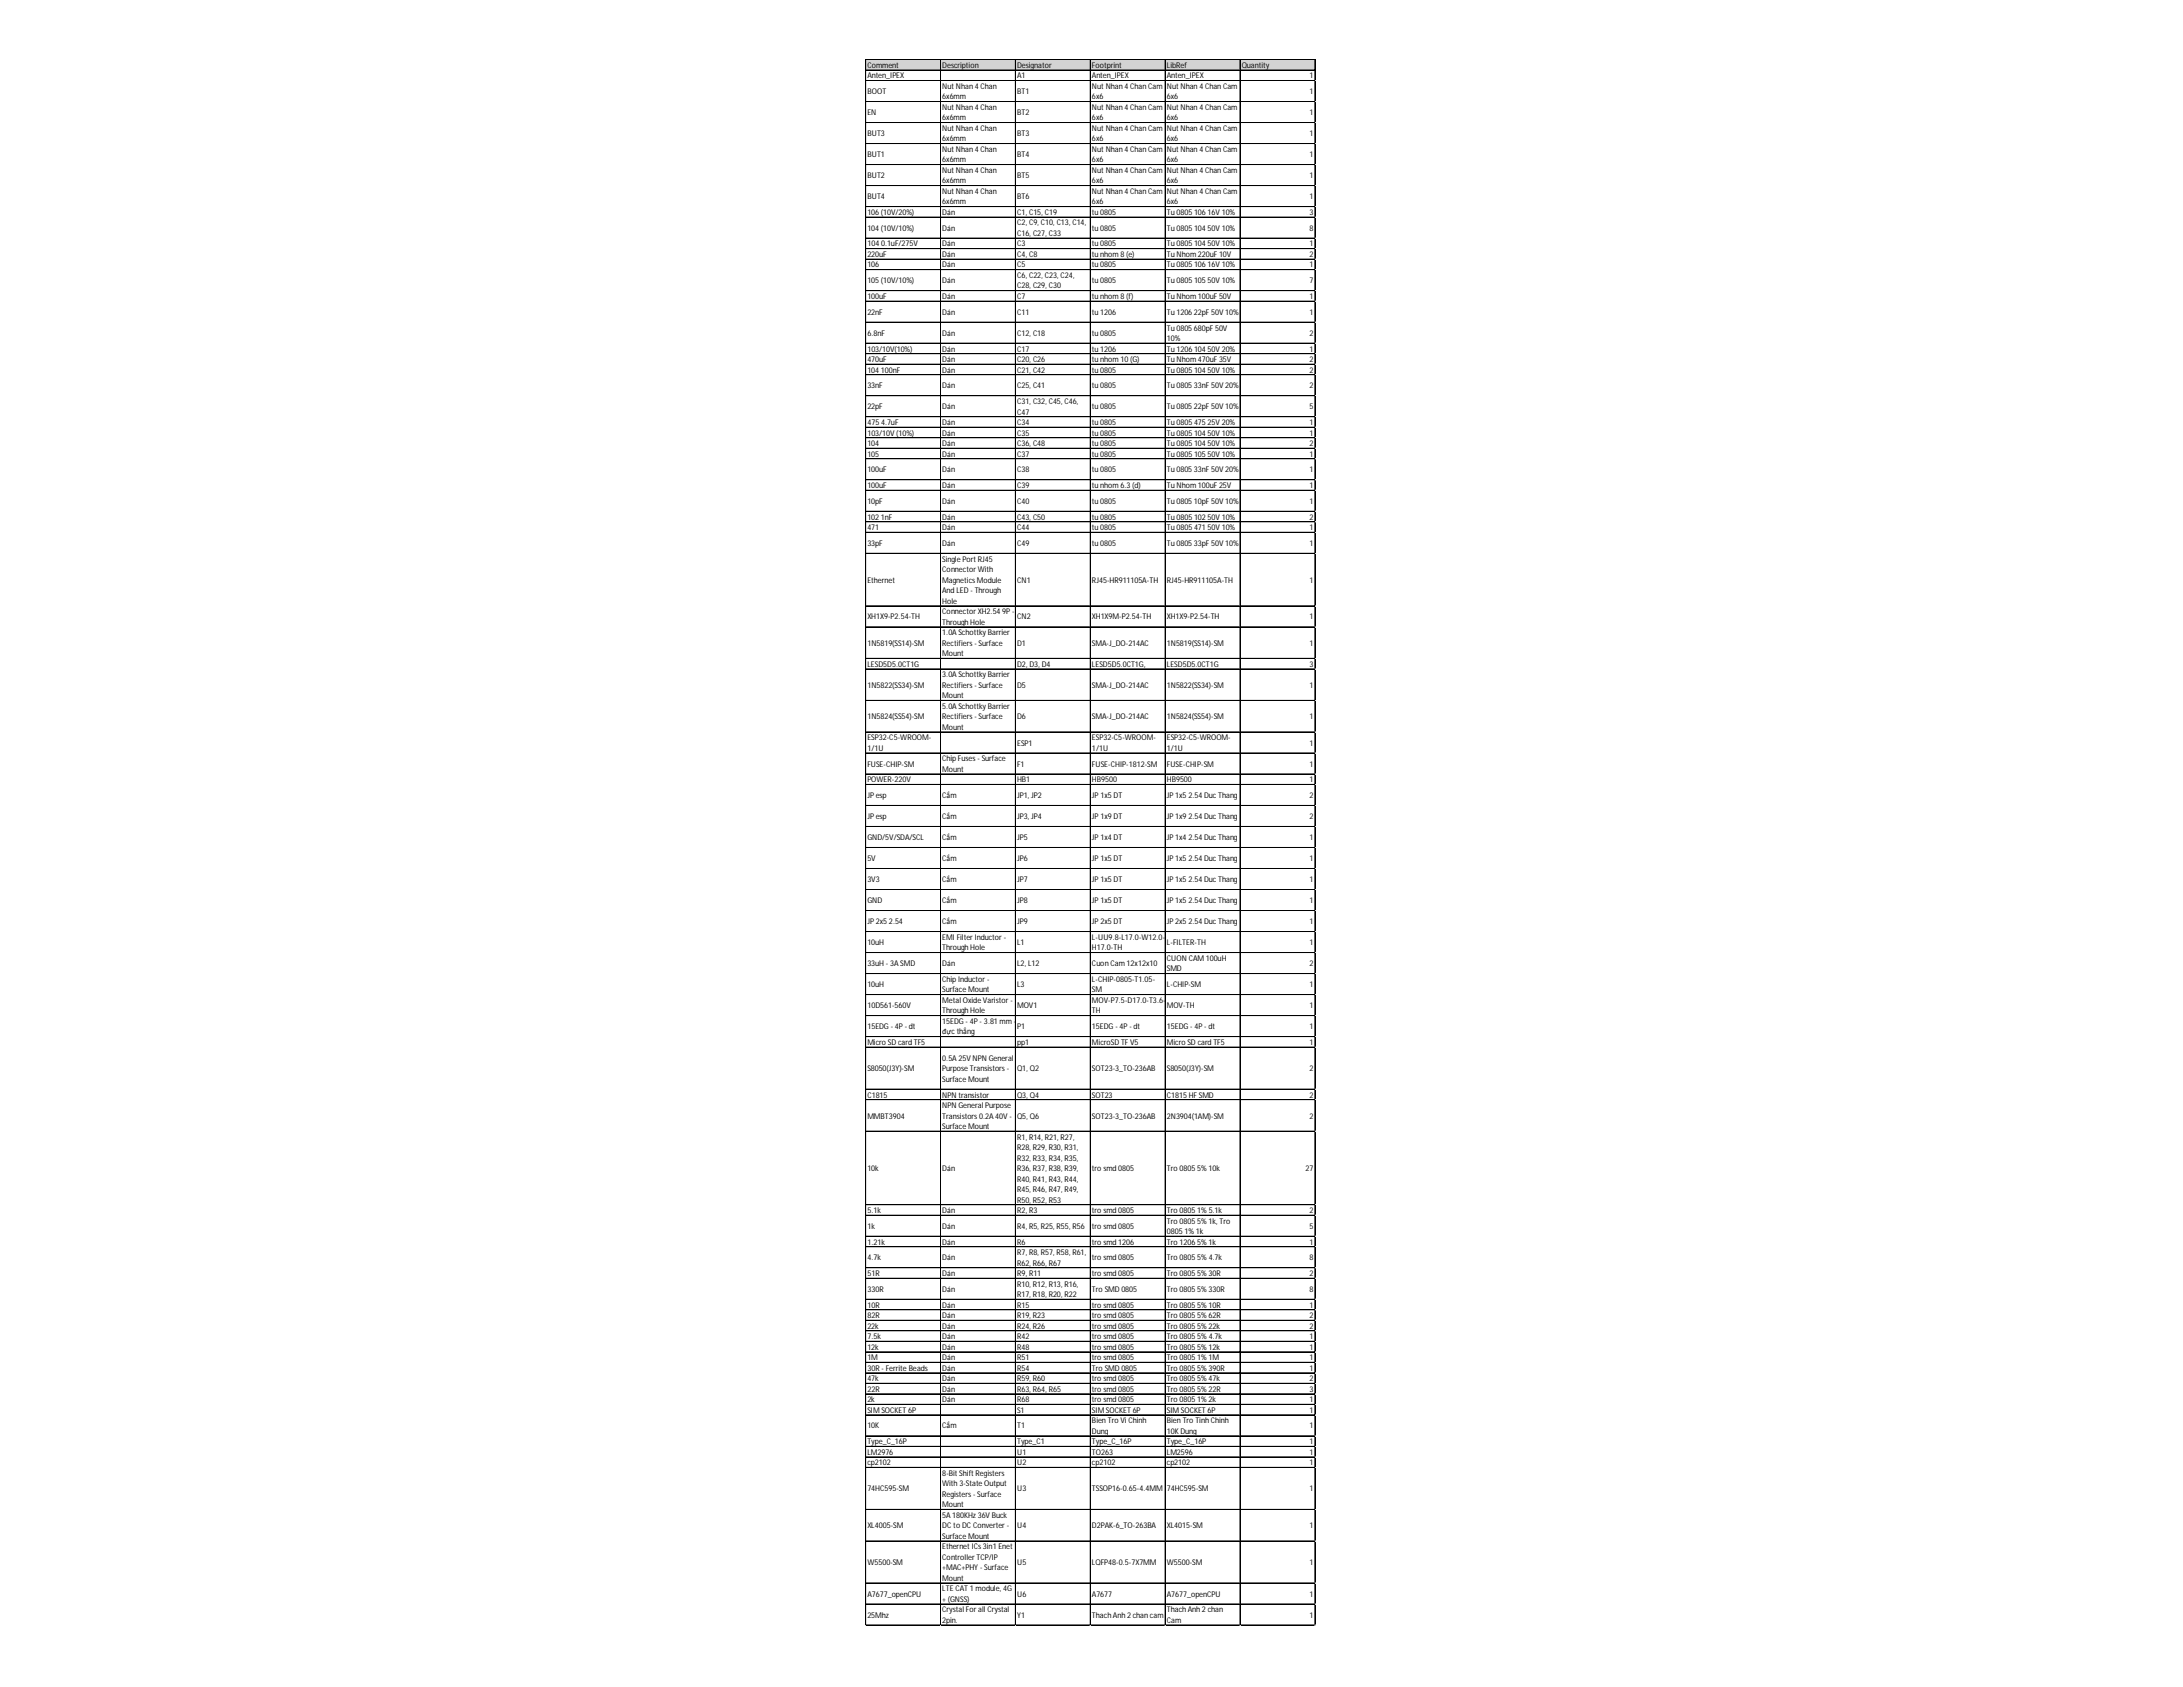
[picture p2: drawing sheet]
<svg xmlns="http://www.w3.org/2000/svg" width="279mm" height="216mm" viewBox="0 0 279 216" stroke-linecap="round" stroke-linejoin="round" font-family="sans-serif">
<defs><g id="words">
<g font-size="1">
<text x="111" y="8.7">Comment</text>
<text x="111" y="10">Anten_IPEX</text>
<text x="120.6" y="8.7">Description</text>
<text x="120.6" y="11.4">Nut Nhan4 Chan</text>
<text x="130.2" y="8.7">Designator</text>
<text x="130.2" y="10">A1</text>
<text x="139.8" y="8.7">Footprint</text>
<text x="139.8" y="10">Anten_IPEX</text>
<text x="139.8" y="11.4">Nut Nhan4 ChanCam</text>
<text x="149.3" y="8.7">LibRef</text>
<text x="149.3" y="10">Anten_IPEX</text>
<text x="149.3" y="11.4">Nut Nhan4 ChanCam</text>
<text x="158.9" y="8.7">Quantity</text>
<text x="167.6" y="10">1</text>
<text x="111" y="12">BOOT</text>
<text x="111" y="14.7">EN</text>
<text x="111" y="17.4">BUT3</text>
<text x="120.6" y="12.7">6x6mm</text>
<text x="120.6" y="14.1">Nut Nhan4 Chan</text>
<text x="120.6" y="15.4">6x6mm</text>
<text x="120.6" y="16.8">Nut Nhan4 Chan</text>
<text x="130.2" y="12">BT1</text>
<text x="130.2" y="14.7">BT2</text>
<text x="130.2" y="17.4">BT3</text>
<text x="139.8" y="12.7">6x6</text>
<text x="139.8" y="14.1">Nut Nhan4 ChanCam</text>
<text x="139.8" y="15.4">6x6</text>
<text x="139.8" y="16.8">Nut Nhan4 ChanCam</text>
<text x="149.3" y="12.7">6x6</text>
<text x="149.3" y="14.1">Nut Nhan4 ChanCam</text>
<text x="149.3" y="15.4">6x6</text>
<text x="149.3" y="16.8">Nut Nhan4 ChanCam</text>
<text x="167.6" y="12">1</text>
<text x="167.6" y="14.7">1</text>
<text x="167.6" y="17.4">1</text>
<text x="111" y="20.1">BUT1</text>
<text x="111" y="22.8">BUT2</text>
<text x="120.6" y="18.1">6x6mm</text>
<text x="120.6" y="19.4">Nut Nhan4 Chan</text>
<text x="120.6" y="20.8">6x6mm</text>
<text x="120.6" y="22.1">Nut Nhan4 Chan</text>
<text x="120.6" y="23.5">6x6mm</text>
<text x="130.2" y="20.1">BT4</text>
<text x="130.2" y="22.8">BT5</text>
<text x="139.8" y="18.1">6x6</text>
<text x="139.8" y="19.4">Nut Nhan4 ChanCam</text>
<text x="139.8" y="20.8">6x6</text>
<text x="139.8" y="22.1">Nut Nhan4 ChanCam</text>
<text x="139.8" y="23.5">6x6</text>
<text x="149.3" y="18.1">6x6</text>
<text x="149.3" y="19.4">Nut Nhan4 ChanCam</text>
<text x="149.3" y="20.8">6x6</text>
<text x="149.3" y="22.1">Nut Nhan4 ChanCam</text>
<text x="149.3" y="23.5">6x6</text>
<text x="167.6" y="20.1">1</text>
<text x="167.6" y="22.8">1</text>
<text x="111" y="25.5">BUT4</text>
<text x="111" y="27.5">106 (10V/20%)</text>
<text x="111" y="29.5">104 (10V/10%)</text>
<text x="120.6" y="24.8">Nut Nhan4 Chan</text>
<text x="120.6" y="26.2">6x6mm</text>
<text x="120.6" y="27.5">Dán</text>
<text x="120.6" y="29.5">Dán</text>
<text x="130.2" y="25.5">BT6</text>
<text x="130.2" y="27.5">C1, C15, C19</text>
<text x="130.2" y="28.9">C2, C9, C10, C13, C14,</text>
<text x="139.8" y="24.8">Nut Nhan4 ChanCam</text>
<text x="139.8" y="26.2">6x6</text>
<text x="139.8" y="27.5">tu0805</text>
<text x="139.8" y="29.5">tu0805</text>
<text x="149.3" y="24.8">Nut Nhan4 ChanCam</text>
<text x="149.3" y="26.2">6x6</text>
<text x="149.3" y="27.5">Tu0805 106 16V10%</text>
<text x="149.3" y="29.5">Tu0805 104 50V10%</text>
<text x="167.6" y="25.5">1</text>
<text x="167.6" y="27.5">3</text>
<text x="167.6" y="29.5">8</text>
<text x="111" y="31.5">104 0.1uF/275V</text>
<text x="111" y="32.9">220uF</text>
<text x="111" y="34.2">106</text>
<text x="120.6" y="31.5">Dán</text>
<text x="120.6" y="32.9">Dán</text>
<text x="120.6" y="34.2">Dán</text>
<text x="130.2" y="30.2">C16, C27, C33</text>
<text x="130.2" y="31.5">C3</text>
<text x="130.2" y="32.9">C4, C8</text>
<text x="130.2" y="34.2">C5</text>
<text x="130.2" y="35.6">C6, C22, C23, C24,</text>
<text x="139.8" y="31.5">tu0805</text>
<text x="139.8" y="32.9">tunhom8 (e)</text>
<text x="139.8" y="34.2">tu0805</text>
<text x="149.3" y="31.5">Tu0805 104 50V10%</text>
<text x="149.3" y="32.9">TuNhom220uF10V</text>
<text x="149.3" y="34.2">Tu0805 106 16V10%</text>
<text x="167.6" y="31.5">1</text>
<text x="167.6" y="32.9">2</text>
<text x="167.6" y="34.2">1</text>
<text x="111" y="36.2">105 (10V/10%)</text>
<text x="111" y="38.3">100uF</text>
<text x="111" y="40.3">22nF</text>
<text x="120.6" y="36.2">Dán</text>
<text x="120.6" y="38.3">Dán</text>
<text x="120.6" y="40.3">Dán</text>
<text x="130.2" y="36.9">C28, C29, C30</text>
<text x="130.2" y="38.3">C7</text>
<text x="130.2" y="40.3">C11</text>
<text x="139.8" y="36.2">tu0805</text>
<text x="139.8" y="38.3">tunhom8 (f)</text>
<text x="139.8" y="40.3">tu1206</text>
<text x="149.3" y="36.2">Tu0805 105 50V10%</text>
<text x="149.3" y="38.3">TuNhom100uF50V</text>
<text x="149.3" y="40.3">Tu1206 22pF50V10%</text>
<text x="167.6" y="36.2">7</text>
<text x="167.6" y="38.3">1</text>
<text x="167.6" y="40.3">1</text>
<text x="111" y="43">6.8nF</text>
<text x="111" y="45">103/10V(10%)</text>
<text x="111" y="46.3">470uF</text>
<text x="111" y="47.7">104 100nF</text>
<text x="120.6" y="43">Dán</text>
<text x="120.6" y="45">Dán</text>
<text x="120.6" y="46.3">Dán</text>
<text x="120.6" y="47.7">Dán</text>
<text x="130.2" y="43">C12, C18</text>
<text x="130.2" y="45">C17</text>
<text x="130.2" y="46.3">C20, C26</text>
<text x="130.2" y="47.7">C21, C42</text>
<text x="139.8" y="43">tu0805</text>
<text x="139.8" y="45">tu1206</text>
<text x="139.8" y="46.3">tunhom10 (G)</text>
<text x="139.8" y="47.7">tu0805</text>
<text x="149.3" y="42.3">Tu0805 680pF50V</text>
<text x="149.3" y="43.6">10%</text>
<text x="149.3" y="45">Tu1206 104 50V20%</text>
<text x="149.3" y="46.3">TuNhom470uF35V</text>
<text x="149.3" y="47.7">Tu0805 104 50V10%</text>
<text x="167.6" y="43">2</text>
<text x="167.6" y="45">1</text>
<text x="167.6" y="46.3">2</text>
<text x="167.6" y="47.7">2</text>
<text x="111" y="49.7">33nF</text>
<text x="111" y="52.4">22pF</text>
<text x="120.6" y="49.7">Dán</text>
<text x="120.6" y="52.4">Dán</text>
<text x="130.2" y="49.7">C25, C41</text>
<text x="130.2" y="51.7">C31, C32, C45, C46,</text>
<text x="130.2" y="53.1">C47</text>
<text x="139.8" y="49.7">tu0805</text>
<text x="139.8" y="52.4">tu0805</text>
<text x="149.3" y="49.7">Tu0805 33nF50V20%</text>
<text x="149.3" y="52.4">Tu0805 22pF50V10%</text>
<text x="167.6" y="49.7">2</text>
<text x="167.6" y="52.4">5</text>
<text x="111" y="54.4">475 4.7uF</text>
<text x="111" y="55.7">103/10V(10%)</text>
<text x="111" y="57.1">104</text>
<text x="111" y="58.4">105</text>
<text x="120.6" y="54.4">Dán</text>
<text x="120.6" y="55.7">Dán</text>
<text x="120.6" y="57.1">Dán</text>
<text x="120.6" y="58.4">Dán</text>
<text x="130.2" y="54.4">C34</text>
<text x="130.2" y="55.7">C35</text>
<text x="130.2" y="57.1">C36, C48</text>
<text x="130.2" y="58.4">C37</text>
<text x="139.8" y="54.4">tu0805</text>
<text x="139.8" y="55.7">tu0805</text>
<text x="139.8" y="57.1">tu0805</text>
<text x="139.8" y="58.4">tu0805</text>
<text x="149.3" y="54.4">Tu0805 475 25V20%</text>
<text x="149.3" y="55.7">Tu0805 104 50V10%</text>
<text x="149.3" y="57.1">Tu0805 104 50V10%</text>
<text x="149.3" y="58.4">Tu0805 105 50V10%</text>
<text x="167.6" y="54.4">1</text>
<text x="167.6" y="55.7">1</text>
<text x="167.6" y="57.1">2</text>
<text x="167.6" y="58.4">1</text>
<text x="111" y="60.5">100uF</text>
<text x="111" y="62.5">100uF</text>
<text x="111" y="64.5">10pF</text>
<text x="120.6" y="60.5">Dán</text>
<text x="120.6" y="62.5">Dán</text>
<text x="120.6" y="64.5">Dán</text>
<text x="130.2" y="60.5">C38</text>
<text x="130.2" y="62.5">C39</text>
<text x="130.2" y="64.5">C40</text>
<text x="139.8" y="60.5">tu0805</text>
<text x="139.8" y="62.5">tunhom6.3 (d)</text>
<text x="139.8" y="64.5">tu0805</text>
<text x="149.3" y="60.5">Tu0805 33nF50V20%</text>
<text x="149.3" y="62.5">TuNhom100uF25V</text>
<text x="149.3" y="64.5">Tu0805 10pF50V10%</text>
<text x="167.6" y="60.5">1</text>
<text x="167.6" y="62.5">1</text>
<text x="167.6" y="64.5">1</text>
<text x="111" y="66.5">102 1nF</text>
<text x="111" y="67.8">471</text>
<text x="111" y="69.9">33pF</text>
<text x="120.6" y="66.5">Dán</text>
<text x="120.6" y="67.8">Dán</text>
<text x="120.6" y="69.9">Dán</text>
<text x="120.6" y="71.9">Single Port RJ45</text>
<text x="130.2" y="66.5">C43, C50</text>
<text x="130.2" y="67.8">C44</text>
<text x="130.2" y="69.9">C49</text>
<text x="139.8" y="66.5">tu0805</text>
<text x="139.8" y="67.8">tu0805</text>
<text x="139.8" y="69.9">tu0805</text>
<text x="149.3" y="66.5">Tu0805 102 50V10%</text>
<text x="149.3" y="67.8">Tu0805 471 50V10%</text>
<text x="149.3" y="69.9">Tu0805 33pF50V10%</text>
<text x="167.6" y="66.5">2</text>
<text x="167.6" y="67.8">1</text>
<text x="167.6" y="69.9">1</text>
<text x="111" y="74.6">Ethernet</text>
<text x="120.6" y="73.2">ConnectorWith</text>
<text x="120.6" y="74.6">Magnetics Module</text>
<text x="120.6" y="75.9">And LED - Through</text>
<text x="120.6" y="77.3">Hole</text>
<text x="130.2" y="74.6">CN1</text>
<text x="139.8" y="74.6">RJ45-HR911105A-TH</text>
<text x="149.3" y="74.6">RJ45-HR911105A-TH</text>
<text x="167.6" y="74.6">1</text>
<text x="111" y="79.3">XH1X9-P2.54-TH</text>
<text x="111" y="82.6">1N5819(SS14)-SM</text>
<text x="120.6" y="78.6">ConnectorXH2.54 9P-</text>
<text x="120.6" y="79.9">ThroughHole</text>
<text x="120.6" y="81.3">1.0ASchottky Barrier</text>
<text x="120.6" y="82.6">Rectifiers -Surface</text>
<text x="120.6" y="84">Mount</text>
<text x="130.2" y="79.3">CN2</text>
<text x="130.2" y="82.6">D1</text>
<text x="139.8" y="79.3">XH1X9M-P2.54-TH</text>
<text x="139.8" y="82.6">SMA-J_DO-214AC</text>
<text x="149.3" y="79.3">XH1X9-P2.54-TH</text>
<text x="149.3" y="82.6">1N5819(SS14)-SM</text>
<text x="167.6" y="79.3">1</text>
<text x="167.6" y="82.6">1</text>
<text x="111" y="85.3">LESD5D5.0CT1G</text>
<text x="111" y="88">1N5822(SS34)-SM</text>
<text x="120.6" y="86.7">3.0ASchottky Barrier</text>
<text x="120.6" y="88">Rectifiers -Surface</text>
<text x="120.6" y="89.4">Mount</text>
<text x="130.2" y="85.3">D2, D3, D4</text>
<text x="130.2" y="88">D5</text>
<text x="139.8" y="85.3">LESD5D5.0CT1G,</text>
<text x="139.8" y="88">SMA-J_DO-214AC</text>
<text x="149.3" y="85.3">LESD5D5.0CT1G</text>
<text x="149.3" y="88">1N5822(SS34)-SM</text>
<text x="167.6" y="85.3">3</text>
<text x="167.6" y="88">1</text>
<text x="111" y="92.1">1N5824(SS54)-SM</text>
<text x="111" y="94.7">ESP32-C5-WROOM-</text>
<text x="120.6" y="90.7">5.0ASchottky Barrier</text>
<text x="120.6" y="92.1">Rectifiers -Surface</text>
<text x="120.6" y="93.4">Mount</text>
<text x="130.2" y="92.1">D6</text>
<text x="130.2" y="95.4">ESP1</text>
<text x="139.8" y="92.1">SMA-J_DO-214AC</text>
<text x="139.8" y="94.7">ESP32-C5-WROOM-</text>
<text x="149.3" y="92.1">1N5824(SS54)-SM</text>
<text x="149.3" y="94.7">ESP32-C5-WROOM-</text>
<text x="167.6" y="92.1">1</text>
<text x="167.6" y="95.4">1</text>
<text x="111" y="96.1">1/1U</text>
<text x="111" y="98.1">FUSE-CHIP-SM</text>
<text x="111" y="100.1">POWER-220V</text>
<text x="120.6" y="97.4">ChipFuses -Surface</text>
<text x="120.6" y="98.8">Mount</text>
<text x="130.2" y="98.1">F1</text>
<text x="130.2" y="100.1">HB1</text>
<text x="139.8" y="96.1">1/1U</text>
<text x="139.8" y="98.1">FUSE-CHIP-1812-SM</text>
<text x="139.8" y="100.1">HB9500</text>
<text x="149.3" y="96.1">1/1U</text>
<text x="149.3" y="98.1">FUSE-CHIP-SM</text>
<text x="149.3" y="100.1">HB9500</text>
<text x="167.6" y="98.1">1</text>
<text x="167.6" y="100.1">1</text>
<text x="111" y="102.1">JPesp</text>
<text x="111" y="104.8">JPesp</text>
<text x="111" y="107.5">GND/5V/SDA/SCL</text>
<text x="120.6" y="102.1">Cắm</text>
<text x="120.6" y="104.8">Cắm</text>
<text x="120.6" y="107.5">Cắm</text>
<text x="130.2" y="102.1">JP1, JP2</text>
<text x="130.2" y="104.8">JP3, JP4</text>
<text x="130.2" y="107.5">JP5</text>
<text x="139.8" y="102.1">JP1x5 DT</text>
<text x="139.8" y="104.8">JP1x9 DT</text>
<text x="139.8" y="107.5">JP1x4 DT</text>
<text x="149.3" y="102.1">JP1x5 2.54 DucThang</text>
<text x="149.3" y="104.8">JP1x9 2.54 DucThang</text>
<text x="149.3" y="107.5">JP1x4 2.54 DucThang</text>
<text x="167.6" y="102.1">2</text>
<text x="167.6" y="104.8">2</text>
<text x="167.6" y="107.5">1</text>
<text x="111" y="110.2">5V</text>
<text x="111" y="112.9">3V3</text>
<text x="120.6" y="110.2">Cắm</text>
<text x="120.6" y="112.9">Cắm</text>
<text x="130.2" y="110.2">JP6</text>
<text x="130.2" y="112.9">JP7</text>
<text x="139.8" y="110.2">JP1x5 DT</text>
<text x="139.8" y="112.9">JP1x5 DT</text>
<text x="149.3" y="110.2">JP1x5 2.54 DucThang</text>
<text x="149.3" y="112.9">JP1x5 2.54 DucThang</text>
<text x="167.6" y="110.2">1</text>
<text x="167.6" y="112.9">1</text>
<text x="111" y="115.6">GND</text>
<text x="111" y="118.3">JP2x5 2.54</text>
<text x="120.6" y="115.6">Cắm</text>
<text x="120.6" y="118.3">Cắm</text>
<text x="130.2" y="115.6">JP8</text>
<text x="130.2" y="118.3">JP9</text>
<text x="139.8" y="115.6">JP1x5 DT</text>
<text x="139.8" y="118.3">JP2x5 DT</text>
<text x="149.3" y="115.6">JP1x5 2.54 DucThang</text>
<text x="149.3" y="118.3">JP2x5 2.54 DucThang</text>
<text x="167.6" y="115.6">1</text>
<text x="167.6" y="118.3">1</text>
<text x="111" y="121">10uH</text>
<text x="111" y="123.6">33uH-3ASMD</text>
<text x="120.6" y="120.3">EMI FilterInductor-</text>
<text x="120.6" y="121.6">ThroughHole</text>
<text x="120.6" y="123.6">Dán</text>
<text x="120.6" y="125.7">ChipInductor-</text>
<text x="130.2" y="121">L1</text>
<text x="130.2" y="123.6">L2, L12</text>
<text x="139.8" y="120.3">L-UU9.8-L17.0-W12.0-</text>
<text x="139.8" y="121.6">H17.0-TH</text>
<text x="139.8" y="123.6">CuonCam12x12x10</text>
<text x="139.8" y="125.7">L-CHIP-0805-T1.05-</text>
<text x="149.3" y="121">L-FILTER-TH</text>
<text x="149.3" y="123">CUON CAM100uH</text>
<text x="149.3" y="124.3">SMD</text>
<text x="167.6" y="121">1</text>
<text x="167.6" y="123.6">2</text>
<text x="111" y="126.3">10uH</text>
<text x="111" y="129">10D561-560V</text>
<text x="111" y="131.7">15EDG -4P-dt</text>
<text x="120.6" y="127">Surface Mount</text>
<text x="120.6" y="128.4">Metal Oxide Varistor-</text>
<text x="120.6" y="129.7">ThroughHole</text>
<text x="120.6" y="131">15EDG -4P- 3.81 mm-</text>
<text x="130.2" y="126.3">L3</text>
<text x="130.2" y="129">MOV1</text>
<text x="130.2" y="131.7">P1</text>
<text x="139.8" y="127">SM</text>
<text x="139.8" y="128.4">MOV-P7.5-D17.0-T3.6-</text>
<text x="139.8" y="129.7">TH</text>
<text x="139.8" y="131.7">15EDG -4P-dt</text>
<text x="149.3" y="126.3">L-CHIP-SM</text>
<text x="149.3" y="129">MOV-TH</text>
<text x="149.3" y="131.7">15EDG -4P-dt</text>
<text x="167.6" y="126.3">1</text>
<text x="167.6" y="129">1</text>
<text x="167.6" y="131.7">1</text>
<text x="111" y="133.7">MicroSD cardTF5</text>
<text x="111" y="137.1">S8050(J3Y)-SM</text>
<text x="120.6" y="132.4">đựcthẳng</text>
<text x="120.6" y="135.8">0.5A25VNPN General</text>
<text x="120.6" y="137.1">Purpose Transistors -</text>
<text x="130.2" y="133.7">pp1</text>
<text x="130.2" y="137.1">Q1, Q2</text>
<text x="139.8" y="133.7">MicroSD TFV5</text>
<text x="139.8" y="137.1">SOT23-3_TO-236AB</text>
<text x="149.3" y="133.7">MicroSD cardTF5</text>
<text x="149.3" y="137.1">S8050(J3Y)-SM</text>
<text x="167.6" y="133.7">1</text>
<text x="167.6" y="137.1">2</text>
<text x="111" y="140.5">C1815</text>
<text x="111" y="143.1">MMBT3904</text>
<text x="120.6" y="138.4">Surface Mount</text>
<text x="120.6" y="140.5">NPN transistor</text>
<text x="120.6" y="141.8">NPN General Purpose</text>
<text x="120.6" y="143.1">Transistors 0.2A40V-</text>
<text x="130.2" y="140.5">Q3, Q4</text>
<text x="130.2" y="143.1">Q5, Q6</text>
<text x="139.8" y="140.5">SOT23</text>
<text x="139.8" y="143.1">SOT23-3_TO-236AB</text>
<text x="149.3" y="140.5">C1815 HFSMD</text>
<text x="149.3" y="143.1">2N3904(1AM)-SM</text>
<text x="167.6" y="140.5">2</text>
<text x="167.6" y="143.1">2</text>
<text x="111" y="149.9">10k</text>
<text x="120.6" y="144.5">Surface Mount</text>
<text x="120.6" y="149.9">Dán</text>
<text x="130.2" y="145.8">R1, R14, R21, R27,</text>
<text x="130.2" y="147.2">R28, R29, R30, R31,</text>
<text x="130.2" y="148.5">R32, R33, R34, R35,</text>
<text x="130.2" y="149.9">R36, R37, R38, R39,</text>
<text x="139.8" y="149.9">trosmd0805</text>
<text x="149.3" y="149.9">Tro0805 5% 10k</text>
<text x="167.1" y="149.9">27</text>
<text x="111" y="155.2">5.1k</text>
<text x="120.6" y="155.2">Dán</text>
<text x="130.2" y="151.2">R40, R41, R43, R44,</text>
<text x="130.2" y="152.6">R45, R46, R47, R49,</text>
<text x="130.2" y="153.9">R50, R52, R53</text>
<text x="130.2" y="155.2">R2, R3</text>
<text x="139.8" y="155.2">trosmd0805</text>
<text x="149.3" y="155.2">Tro 0805 1% 5.1k</text>
<text x="167.6" y="155.2">2</text>
<text x="111" y="157.3">1k</text>
<text x="111" y="159.3">1.21k</text>
<text x="111" y="161.3">4.7k</text>
<text x="120.6" y="157.3">Dán</text>
<text x="120.6" y="159.3">Dán</text>
<text x="120.6" y="161.3">Dán</text>
<text x="130.2" y="157.3">R4, R5, R25, R55, R56</text>
<text x="130.2" y="159.3">R6</text>
<text x="130.2" y="160.6">R7, R8, R57, R58, R61,</text>
<text x="130.2" y="162">R62, R66, R67</text>
<text x="139.8" y="157.3">trosmd0805</text>
<text x="139.8" y="159.3">trosmd1206</text>
<text x="139.8" y="161.3">trosmd0805</text>
<text x="149.3" y="156.6">Tro0805 5% 1k, Tro</text>
<text x="149.3" y="157.9">0805 1% 1k</text>
<text x="149.3" y="159.3">Tro1206 5% 1k</text>
<text x="149.3" y="161.3">Tro 0805 5% 4.7k</text>
<text x="167.6" y="157.3">5</text>
<text x="167.6" y="159.3">1</text>
<text x="167.6" y="161.3">8</text>
<text x="111" y="163.3">51R</text>
<text x="111" y="165.3">330R</text>
<text x="111" y="167.3">10R</text>
<text x="120.6" y="163.3">Dán</text>
<text x="120.6" y="165.3">Dán</text>
<text x="120.6" y="167.3">Dán</text>
<text x="130.2" y="163.3">R9, R11</text>
<text x="130.2" y="164.7">R10, R12, R13, R16,</text>
<text x="130.2" y="166">R17, R18, R20, R22</text>
<text x="130.2" y="167.3">R15</text>
<text x="139.8" y="163.3">trosmd0805</text>
<text x="139.8" y="165.3">TroSMD 0805</text>
<text x="139.8" y="167.3">trosmd0805</text>
<text x="149.3" y="163.3">Tro0805 5% 30R</text>
<text x="149.3" y="165.3">Tro0805 5% 330R</text>
<text x="149.3" y="167.3">Tro0805 5% 10R</text>
<text x="167.6" y="163.3">2</text>
<text x="167.6" y="165.3">8</text>
<text x="167.6" y="167.3">1</text>
<text x="111" y="168.7">82R</text>
<text x="111" y="170">22k</text>
<text x="111" y="171.4">7.5k</text>
<text x="111" y="172.7">12k</text>
<text x="120.6" y="168.7">Dán</text>
<text x="120.6" y="170">Dán</text>
<text x="120.6" y="171.4">Dán</text>
<text x="120.6" y="172.7">Dán</text>
<text x="130.2" y="168.7">R19, R23</text>
<text x="130.2" y="170">R24, R26</text>
<text x="130.2" y="171.4">R42</text>
<text x="130.2" y="172.7">R48</text>
<text x="139.8" y="168.7">trosmd0805</text>
<text x="139.8" y="170">trosmd0805</text>
<text x="139.8" y="171.4">trosmd0805</text>
<text x="139.8" y="172.7">trosmd0805</text>
<text x="149.3" y="168.7">Tro0805 5% 62R</text>
<text x="149.3" y="170">Tro0805 5% 22k</text>
<text x="149.3" y="171.4">Tro 0805 5% 4.7k</text>
<text x="149.3" y="172.7">Tro0805 5% 12k</text>
<text x="167.6" y="168.7">2</text>
<text x="167.6" y="170">2</text>
<text x="167.6" y="171.4">1</text>
<text x="167.6" y="172.7">1</text>
<text x="111" y="174.1">1M</text>
<text x="111" y="175.4">30R-Ferrite Beads</text>
<text x="111" y="176.8">47k</text>
<text x="111" y="178.1">22R</text>
<text x="111" y="179.5">2k</text>
<text x="120.6" y="174.1">Dán</text>
<text x="120.6" y="175.4">Dán</text>
<text x="120.6" y="176.8">Dán</text>
<text x="120.6" y="178.1">Dán</text>
<text x="120.6" y="179.5">Dán</text>
<text x="130.2" y="174.1">R51</text>
<text x="130.2" y="175.4">R54</text>
<text x="130.2" y="176.8">R59, R60</text>
<text x="130.2" y="178.1">R63, R64, R65</text>
<text x="130.2" y="179.5">R68</text>
<text x="139.8" y="174.1">trosmd0805</text>
<text x="139.8" y="175.4">TroSMD 0805</text>
<text x="139.8" y="176.8">trosmd0805</text>
<text x="139.8" y="178.1">trosmd0805</text>
<text x="139.8" y="179.5">trosmd0805</text>
<text x="149.3" y="174.1">Tro0805 1% 1M</text>
<text x="149.3" y="175.4">Tro0805 5% 390R</text>
<text x="149.3" y="176.8">Tro0805 5% 47k</text>
<text x="149.3" y="178.1">Tro0805 5% 22R</text>
<text x="149.3" y="179.5">Tro0805 1% 2k</text>
<text x="167.6" y="174.1">1</text>
<text x="167.6" y="175.4">1</text>
<text x="167.6" y="176.8">2</text>
<text x="167.6" y="178.1">3</text>
<text x="167.6" y="179.5">1</text>
<text x="111" y="180.8">SIMSOCKET6P</text>
<text x="111" y="182.8">10K</text>
<text x="111" y="184.8">Type_C_16P</text>
<text x="120.6" y="182.8">Cắm</text>
<text x="130.2" y="180.8">S1</text>
<text x="130.2" y="182.8">T1</text>
<text x="130.2" y="184.8">Type_C1</text>
<text x="139.8" y="180.8">SIMSOCKET6P</text>
<text x="139.8" y="182.1">Bien TroVi Chinh</text>
<text x="139.8" y="183.5">Dung</text>
<text x="139.8" y="184.8">Type_C_16P</text>
<text x="149.3" y="180.8">SIMSOCKET6P</text>
<text x="149.3" y="182.1">Bien Tro TinhChinh</text>
<text x="149.3" y="183.5">10KDung</text>
<text x="149.3" y="184.8">Type_C_16P</text>
<text x="167.6" y="180.8">1</text>
<text x="167.6" y="182.8">1</text>
<text x="167.6" y="184.8">1</text>
<text x="111" y="186.2">LM2976</text>
<text x="111" y="187.5">cp2102</text>
<text x="111" y="190.9">74HC595-SM</text>
<text x="120.6" y="188.9">8-Bit Shift Registers</text>
<text x="120.6" y="190.2">With 3-State Output</text>
<text x="120.6" y="191.6">Registers -Surface</text>
<text x="130.2" y="186.2">U1</text>
<text x="130.2" y="187.5">U2</text>
<text x="130.2" y="190.9">U3</text>
<text x="139.8" y="186.2">TO263</text>
<text x="139.8" y="187.5">cp2102</text>
<text x="139.8" y="190.9">TSSOP16-0.65-4.4MM</text>
<text x="149.3" y="186.2">LM2596</text>
<text x="149.3" y="187.5">cp2102</text>
<text x="149.3" y="190.9">74HC595-SM</text>
<text x="167.6" y="186.2">1</text>
<text x="167.6" y="187.5">1</text>
<text x="167.6" y="190.9">1</text>
<text x="111" y="195.6">XL4005-SM</text>
<text x="120.6" y="192.9">Mount</text>
<text x="120.6" y="194.2">5A180KHz 36VBuck</text>
<text x="120.6" y="195.6">DCtoDCConverter-</text>
<text x="120.6" y="196.9">Surface Mount</text>
<text x="130.2" y="195.6">U4</text>
<text x="139.8" y="195.6">D2PAK-6_TO-263BA</text>
<text x="149.3" y="195.6">XL4015-SM</text>
<text x="167.6" y="195.6">1</text>
<text x="111" y="200.3">W5500-SM</text>
<text x="120.6" y="198.3">Ethernet ICs 3in1 Enet</text>
<text x="120.6" y="199.6">ControllerTCP/IP</text>
<text x="120.6" y="201">+MAC+PHY-Surface</text>
<text x="120.6" y="202.3">Mount</text>
<text x="120.6" y="203.7">LTE CAT1 module, 4G</text>
<text x="130.2" y="200.3">U5</text>
<text x="139.8" y="200.3">LQFP48-0.5-7X7MM</text>
<text x="149.3" y="200.3">W5500-SM</text>
<text x="167.6" y="200.3">1</text>
<text x="111" y="204.3">A7677_openCPU</text>
<text x="111" y="207">25Mhz</text>
<text x="120.6" y="205">+ (GNSS)</text>
<text x="120.6" y="206.3">Crystal Forall Crystal</text>
<text x="120.6" y="207.7">2pin.</text>
<text x="130.2" y="204.3">U6</text>
<text x="130.2" y="207">Y1</text>
<text x="139.8" y="204.3">A7677</text>
<text x="139.8" y="207">ThachAnh2 chancam</text>
<text x="149.3" y="204.3">A7677_openCPU</text>
<text x="149.3" y="206.3">ThachAnh2 chan</text>
<text x="149.3" y="207.7">Cam</text>
<text x="167.6" y="204.3">1</text>
<text x="167.6" y="207">1</text>
</g>
</g></defs>
<path d="M110.8 7.6h57.6v1.4h-57.6z" fill="#d3d3d3"/>
<g fill="none" stroke="#000" stroke-width=".13">
<path d="M110.8 7.6v200.4M110.8 7.6h57.5M110.8 9h57.5M110.8 10.3h57.5M110.8 13h57.5M110.8 15.7h57.5M110.8 18.4h57.5M120.4 7.7v200.3M130 7.7v200.3M139.5 7.7v200.3M139.6 7.7v200.3M149.1 7.7v200.3"/>
<path d="M158.7 7.7v200.3M168.3 7.7v200.3M110.8 21.1h57.5M110.8 23.7h57.5M110.8 23.8h57.5M110.8 26.4h57.5M110.8 26.5h57.5M110.8 27.8h57.5M110.8 30.5h57.5M110.8 31.8h57.5M110.8 33.2h57.5M110.8 34.5h57.5"/>
<path d="M110.8 37.2h57.5M110.8 38.5h57.5M110.8 38.6h57.5M110.8 41.2h57.5M110.8 41.3h57.5M110.8 43.9h57.5M110.8 45.3h57.5M110.8 46.6h57.5M110.8 48h57.5M110.8 50.6h57.5M110.8 50.7h57.5M110.8 53.3h57.5"/>
<path d="M110.8 53.4h57.5M110.8 54.7h57.5M110.8 56h57.5M110.8 57.4h57.5M110.8 58.7h57.5M110.8 61.4h57.5M110.8 62.7h57.5M110.8 62.8h57.5M110.8 65.4h57.5M110.8 65.5h57.5M110.8 66.8h57.5M110.8 68.1h57.5"/>
<path d="M110.8 70.8h57.5M110.8 77.5h57.5M110.8 77.6h57.5M110.8 80.2h57.5M110.8 84.3h57.5M110.8 85.6h57.5M110.8 89.6h57.5M110.8 89.7h57.5M110.8 93.7h57.5M110.8 96.4h57.5M110.8 99h57.5M110.8 99.1h57.5"/>
<path d="M110.8 100.4h57.5M110.8 103.1h57.5M110.8 105.8h57.5M110.8 108.5h57.5M110.8 111.1h57.5M110.8 111.2h57.5M110.8 113.8h57.5M110.8 113.9h57.5M110.8 116.5h57.5M110.8 116.6h57.5M110.8 119.2h57.5M110.8 121.9h57.5"/>
<path d="M110.8 124.6h57.5M110.8 127.3h57.5M110.8 130h57.5M110.8 132.7h57.5M110.8 134h57.5M110.8 139.4h57.5M110.8 140.7h57.5M110.8 140.8h57.5M110.8 144.8h57.5M110.8 154.2h57.5M110.8 155.5h57.5M110.8 158.2h57.5"/>
<path d="M110.8 159.6h57.5M110.8 162.2l57.5 .1M110.8 163.6h57.5M110.8 166.3h57.5M110.8 167.6h57.5M110.8 169h57.5M110.8 170.3h57.5M110.8 171.7h57.5M110.8 173h57.5M110.8 174.3h57.5M110.8 174.4h57.5M110.8 175.7h57.5"/>
<path d="M110.8 177h57.5M110.8 177.1h57.5M110.8 178.4h57.5M110.8 179.7h57.5M110.8 179.8h57.5M110.8 181.1h57.5M110.8 183.8h57.5M110.8 185.1h57.5M110.8 186.4h57.5M110.8 186.5h57.5M110.8 187.8h57.5M110.8 193.2h57.5"/>
<path d="M110.8 197.2h57.5M110.8 202.6h57.5M110.8 205.3h57.5M110.8 208h57.5"/>
</g>
<path d="M110.8 208v.1" fill="none" stroke="#d4d4d4" stroke-width=".13"/>
<path d="M110.8 208v.1z" fill="#d4d4d4"/>
<path d="M120.4 208v.1" fill="none" stroke="#d4d4d4" stroke-width=".13"/>
<path d="M120.4 208v.1z" fill="#d4d4d4"/>
<path d="M130 208v.1" fill="none" stroke="#d4d4d4" stroke-width=".13"/>
<path d="M130 208v.1z" fill="#d4d4d4"/>
<path d="M139.5 208v.1" fill="none" stroke="#d4d4d4" stroke-width=".13"/>
<path d="M139.5 208l.1 .1z" fill="#d4d4d4"/>
<path d="M149.1 208v.1" fill="none" stroke="#d4d4d4" stroke-width=".13"/>
<path d="M149.1 208l.1 .1z" fill="#d4d4d4"/>
<path d="M158.7 208v.1" fill="none" stroke="#d4d4d4" stroke-width=".13"/>
<path d="M158.7 208l.1 .1z" fill="#d4d4d4"/>
<path d="M168.3 208v.1" fill="none" stroke="#d4d4d4" stroke-width=".13"/>
<path d="M168.3 208v.1z" fill="#d4d4d4"/>
<path d="M168.3 10.3h.1" fill="none" stroke="#d4d4d4" stroke-width=".13"/>
<path d="M168.3 10.3l.1 .1z" fill="#d4d4d4"/>
<path d="M168.3 13h.1" fill="none" stroke="#d4d4d4" stroke-width=".13"/>
<path d="M168.3 13h.1z" fill="#d4d4d4"/>
<path d="M168.3 15.7h.1" fill="none" stroke="#d4d4d4" stroke-width=".13"/>
<path d="M168.3 15.7h.1z" fill="#d4d4d4"/>
<path d="M168.3 18.4h.1" fill="none" stroke="#d4d4d4" stroke-width=".13"/>
<path d="M168.3 18.4h.1z" fill="#d4d4d4"/>
<path d="M168.3 21.1h.1" fill="none" stroke="#d4d4d4" stroke-width=".13"/>
<path d="M168.3 21.1h.1z" fill="#d4d4d4"/>
<path d="M168.3 23.7h.1" fill="none" stroke="#d4d4d4" stroke-width=".13"/>
<path d="M168.3 23.7l.1 .1z" fill="#d4d4d4"/>
<path d="M168.3 26.4h.1" fill="none" stroke="#d4d4d4" stroke-width=".13"/>
<path d="M168.3 26.4l.1 .1z" fill="#d4d4d4"/>
<path d="M168.3 27.8h.1" fill="none" stroke="#d4d4d4" stroke-width=".13"/>
<path d="M168.3 27.8h.1z" fill="#d4d4d4"/>
<path d="M168.3 30.5h.1" fill="none" stroke="#d4d4d4" stroke-width=".13"/>
<path d="M168.3 30.5h.1z" fill="#d4d4d4"/>
<path d="M168.3 31.8h.1" fill="none" stroke="#d4d4d4" stroke-width=".13"/>
<path d="M168.3 31.8l.1 .1z" fill="#d4d4d4"/>
<path d="M168.3 33.2h.1" fill="none" stroke="#d4d4d4" stroke-width=".13"/>
<path d="M168.3 33.2h.1z" fill="#d4d4d4"/>
<path d="M168.3 34.5h.1" fill="none" stroke="#d4d4d4" stroke-width=".13"/>
<path d="M168.3 34.5l.1 .1z" fill="#d4d4d4"/>
<path d="M168.3 37.2h.1" fill="none" stroke="#d4d4d4" stroke-width=".13"/>
<path d="M168.3 37.2l.1 .1z" fill="#d4d4d4"/>
<path d="M168.3 38.5h.1" fill="none" stroke="#d4d4d4" stroke-width=".13"/>
<path d="M168.3 38.5l.1 .1z" fill="#d4d4d4"/>
<path d="M168.3 41.2h.1" fill="none" stroke="#d4d4d4" stroke-width=".13"/>
<path d="M168.3 41.2l.1 .1z" fill="#d4d4d4"/>
<path d="M168.3 43.9h.1" fill="none" stroke="#d4d4d4" stroke-width=".13"/>
<path d="M168.3 43.9l.1 .1z" fill="#d4d4d4"/>
<path d="M168.3 45.3h.1" fill="none" stroke="#d4d4d4" stroke-width=".13"/>
<path d="M168.3 45.3h.1z" fill="#d4d4d4"/>
<path d="M168.3 46.6h.1" fill="none" stroke="#d4d4d4" stroke-width=".13"/>
<path d="M168.3 46.6l.1 .1z" fill="#d4d4d4"/>
<path d="M168.3 48h.1" fill="none" stroke="#d4d4d4" stroke-width=".13"/>
<path d="M168.3 48h.1z" fill="#d4d4d4"/>
<path d="M168.3 50.6h.1" fill="none" stroke="#d4d4d4" stroke-width=".13"/>
<path d="M168.3 50.6l.1 .1z" fill="#d4d4d4"/>
<path d="M168.3 53.3h.1" fill="none" stroke="#d4d4d4" stroke-width=".13"/>
<path d="M168.3 53.3l.1 .1z" fill="#d4d4d4"/>
<path d="M168.3 54.7h.1" fill="none" stroke="#d4d4d4" stroke-width=".13"/>
<path d="M168.3 54.7h.1z" fill="#d4d4d4"/>
<path d="M168.3 56h.1" fill="none" stroke="#d4d4d4" stroke-width=".13"/>
<path d="M168.3 56l.1 .1z" fill="#d4d4d4"/>
<path d="M168.3 57.4h.1" fill="none" stroke="#d4d4d4" stroke-width=".13"/>
<path d="M168.3 57.4h.1z" fill="#d4d4d4"/>
<path d="M168.3 58.7h.1" fill="none" stroke="#d4d4d4" stroke-width=".13"/>
<path d="M168.3 58.7l.1 .1z" fill="#d4d4d4"/>
<path d="M168.3 61.4h.1" fill="none" stroke="#d4d4d4" stroke-width=".13"/>
<path d="M168.3 61.4l.1 .1z" fill="#d4d4d4"/>
<path d="M168.3 62.7h.1" fill="none" stroke="#d4d4d4" stroke-width=".13"/>
<path d="M168.3 62.7l.1 .1z" fill="#d4d4d4"/>
<path d="M168.3 65.4h.1" fill="none" stroke="#d4d4d4" stroke-width=".13"/>
<path d="M168.3 65.4l.1 .1z" fill="#d4d4d4"/>
<path d="M168.3 66.8h.1" fill="none" stroke="#d4d4d4" stroke-width=".13"/>
<path d="M168.3 66.8h.1z" fill="#d4d4d4"/>
<path d="M168.3 68.1h.1" fill="none" stroke="#d4d4d4" stroke-width=".13"/>
<path d="M168.3 68.1l.1 .1z" fill="#d4d4d4"/>
<path d="M168.3 70.8h.1" fill="none" stroke="#d4d4d4" stroke-width=".13"/>
<path d="M168.3 70.8l.1 .1z" fill="#d4d4d4"/>
<path d="M168.3 77.5h.1" fill="none" stroke="#d4d4d4" stroke-width=".13"/>
<path d="M168.3 77.5l.1 .1z" fill="#d4d4d4"/>
<path d="M168.3 80.2h.1" fill="none" stroke="#d4d4d4" stroke-width=".13"/>
<path d="M168.3 80.2l.1 .1z" fill="#d4d4d4"/>
<path d="M168.3 84.3h.1" fill="none" stroke="#d4d4d4" stroke-width=".13"/>
<path d="M168.3 84.3h.1z" fill="#d4d4d4"/>
<path d="M168.3 85.6h.1" fill="none" stroke="#d4d4d4" stroke-width=".13"/>
<path d="M168.3 85.6l.1 .1z" fill="#d4d4d4"/>
<path d="M168.3 89.6h.1" fill="none" stroke="#d4d4d4" stroke-width=".13"/>
<path d="M168.3 89.6l.1 .1z" fill="#d4d4d4"/>
<path d="M168.3 93.7h.1" fill="none" stroke="#d4d4d4" stroke-width=".13"/>
<path d="M168.3 93.7h.1z" fill="#d4d4d4"/>
<path d="M168.3 96.4h.1" fill="none" stroke="#d4d4d4" stroke-width=".13"/>
<path d="M168.3 96.4h.1z" fill="#d4d4d4"/>
<path d="M168.3 99h.1" fill="none" stroke="#d4d4d4" stroke-width=".13"/>
<path d="M168.3 99l.1 .1z" fill="#d4d4d4"/>
<path d="M168.3 100.4h.1" fill="none" stroke="#d4d4d4" stroke-width=".13"/>
<path d="M168.3 100.4h.1z" fill="#d4d4d4"/>
<path d="M168.3 103.1h.1" fill="none" stroke="#d4d4d4" stroke-width=".13"/>
<path d="M168.3 103.1h.1z" fill="#d4d4d4"/>
<path d="M168.3 105.8h.1" fill="none" stroke="#d4d4d4" stroke-width=".13"/>
<path d="M168.3 105.8h.1z" fill="#d4d4d4"/>
<path d="M168.3 108.5h.1" fill="none" stroke="#d4d4d4" stroke-width=".13"/>
<path d="M168.3 108.5h.1z" fill="#d4d4d4"/>
<path d="M168.3 111.1h.1" fill="none" stroke="#d4d4d4" stroke-width=".13"/>
<path d="M168.3 111.1l.1 .1z" fill="#d4d4d4"/>
<path d="M168.3 113.8h.1" fill="none" stroke="#d4d4d4" stroke-width=".13"/>
<path d="M168.3 113.8l.1 .1z" fill="#d4d4d4"/>
<path d="M168.3 116.5h.1" fill="none" stroke="#d4d4d4" stroke-width=".13"/>
<path d="M168.3 116.5l.1 .1z" fill="#d4d4d4"/>
<path d="M168.3 119.2h.1" fill="none" stroke="#d4d4d4" stroke-width=".13"/>
<path d="M168.3 119.2l.1 .1z" fill="#d4d4d4"/>
<path d="M168.3 121.9h.1" fill="none" stroke="#d4d4d4" stroke-width=".13"/>
<path d="M168.3 121.9l.1 .1z" fill="#d4d4d4"/>
<path d="M168.3 124.6h.1" fill="none" stroke="#d4d4d4" stroke-width=".13"/>
<path d="M168.3 124.6l.1 .1z" fill="#d4d4d4"/>
<path d="M168.3 127.3h.1" fill="none" stroke="#d4d4d4" stroke-width=".13"/>
<path d="M168.3 127.3h.1z" fill="#d4d4d4"/>
<path d="M168.3 130h.1" fill="none" stroke="#d4d4d4" stroke-width=".13"/>
<path d="M168.3 130h.1z" fill="#d4d4d4"/>
<path d="M168.3 132.7h.1" fill="none" stroke="#d4d4d4" stroke-width=".13"/>
<path d="M168.3 132.7h.1z" fill="#d4d4d4"/>
<path d="M168.3 134h.1" fill="none" stroke="#d4d4d4" stroke-width=".13"/>
<path d="M168.3 134l.1 .1z" fill="#d4d4d4"/>
<path d="M168.3 139.4h.1" fill="none" stroke="#d4d4d4" stroke-width=".13"/>
<path d="M168.3 139.4h.1z" fill="#d4d4d4"/>
<path d="M168.3 140.7h.1" fill="none" stroke="#d4d4d4" stroke-width=".13"/>
<path d="M168.3 140.7l.1 .1z" fill="#d4d4d4"/>
<path d="M168.3 144.8h.1" fill="none" stroke="#d4d4d4" stroke-width=".13"/>
<path d="M168.3 144.8h.1z" fill="#d4d4d4"/>
<path d="M168.3 154.2h.1" fill="none" stroke="#d4d4d4" stroke-width=".13"/>
<path d="M168.3 154.2h.1z" fill="#d4d4d4"/>
<path d="M168.3 155.5h.1" fill="none" stroke="#d4d4d4" stroke-width=".13"/>
<path d="M168.3 155.5l.1 .1z" fill="#d4d4d4"/>
<path d="M168.3 158.2h.1" fill="none" stroke="#d4d4d4" stroke-width=".13"/>
<path d="M168.3 158.2l.1 .1z" fill="#d4d4d4"/>
<path d="M168.3 159.6h.1" fill="none" stroke="#d4d4d4" stroke-width=".13"/>
<path d="M168.3 159.6h.1z" fill="#d4d4d4"/>
<path d="M168.3 162.2h.1" fill="none" stroke="#d4d4d4" stroke-width=".13"/>
<path d="M168.3 162.2l.1 .1z" fill="#d4d4d4"/>
<path d="M168.3 163.6h.1" fill="none" stroke="#d4d4d4" stroke-width=".13"/>
<path d="M168.3 163.6h.1z" fill="#d4d4d4"/>
<path d="M168.3 166.3h.1" fill="none" stroke="#d4d4d4" stroke-width=".13"/>
<path d="M168.3 166.3h.1z" fill="#d4d4d4"/>
<path d="M168.3 167.6h.1" fill="none" stroke="#d4d4d4" stroke-width=".13"/>
<path d="M168.3 167.6l.1 .1z" fill="#d4d4d4"/>
<path d="M168.3 169h.1" fill="none" stroke="#d4d4d4" stroke-width=".13"/>
<path d="M168.3 169h.1z" fill="#d4d4d4"/>
<path d="M168.3 170.3h.1" fill="none" stroke="#d4d4d4" stroke-width=".13"/>
<path d="M168.3 170.3l.1 .1z" fill="#d4d4d4"/>
<path d="M168.3 171.7h.1" fill="none" stroke="#d4d4d4" stroke-width=".13"/>
<path d="M168.3 171.7h.1z" fill="#d4d4d4"/>
<path d="M168.3 173h.1" fill="none" stroke="#d4d4d4" stroke-width=".13"/>
<path d="M168.3 173l.1 .1z" fill="#d4d4d4"/>
<path d="M168.3 174.3h.1" fill="none" stroke="#d4d4d4" stroke-width=".13"/>
<path d="M168.3 174.3l.1 .1z" fill="#d4d4d4"/>
<path d="M168.3 175.7h.1" fill="none" stroke="#d4d4d4" stroke-width=".13"/>
<path d="M168.3 175.7h.1z" fill="#d4d4d4"/>
<path d="M168.3 177h.1" fill="none" stroke="#d4d4d4" stroke-width=".13"/>
<path d="M168.3 177l.1 .1z" fill="#d4d4d4"/>
<path d="M168.3 178.4h.1" fill="none" stroke="#d4d4d4" stroke-width=".13"/>
<path d="M168.3 178.4h.1z" fill="#d4d4d4"/>
<path d="M168.3 179.7h.1" fill="none" stroke="#d4d4d4" stroke-width=".13"/>
<path d="M168.3 179.7l.1 .1z" fill="#d4d4d4"/>
<path d="M168.3 181.1h.1" fill="none" stroke="#d4d4d4" stroke-width=".13"/>
<path d="M168.3 181.1h.1z" fill="#d4d4d4"/>
<path d="M168.3 183.8h.1" fill="none" stroke="#d4d4d4" stroke-width=".13"/>
<path d="M168.3 183.8h.1z" fill="#d4d4d4"/>
<path d="M168.3 185.1h.1" fill="none" stroke="#d4d4d4" stroke-width=".13"/>
<path d="M168.3 185.1l.1 .1z" fill="#d4d4d4"/>
<path d="M168.3 186.4h.1" fill="none" stroke="#d4d4d4" stroke-width=".13"/>
<path d="M168.3 186.4l.1 .1z" fill="#d4d4d4"/>
<path d="M168.3 187.8h.1" fill="none" stroke="#d4d4d4" stroke-width=".13"/>
<path d="M168.3 187.8h.1z" fill="#d4d4d4"/>
<path d="M168.3 193.2h.1" fill="none" stroke="#d4d4d4" stroke-width=".13"/>
<path d="M168.3 193.2h.1z" fill="#d4d4d4"/>
<path d="M168.3 197.2h.1" fill="none" stroke="#d4d4d4" stroke-width=".13"/>
<path d="M168.3 197.2l.1 .1z" fill="#d4d4d4"/>
<path d="M168.3 202.6h.1" fill="none" stroke="#d4d4d4" stroke-width=".13"/>
<path d="M168.3 202.6h.1z" fill="#d4d4d4"/>
<path d="M168.3 205.3h.1" fill="none" stroke="#d4d4d4" stroke-width=".13"/>
<path d="M168.3 205.3h.1z" fill="#d4d4d4"/>
<path d="M168.3 208h.1" fill="none" stroke="#d4d4d4" stroke-width=".13"/>
<path d="M168.3 208h.1z" fill="#d4d4d4"/>
<use href="#words"/>
</svg>
